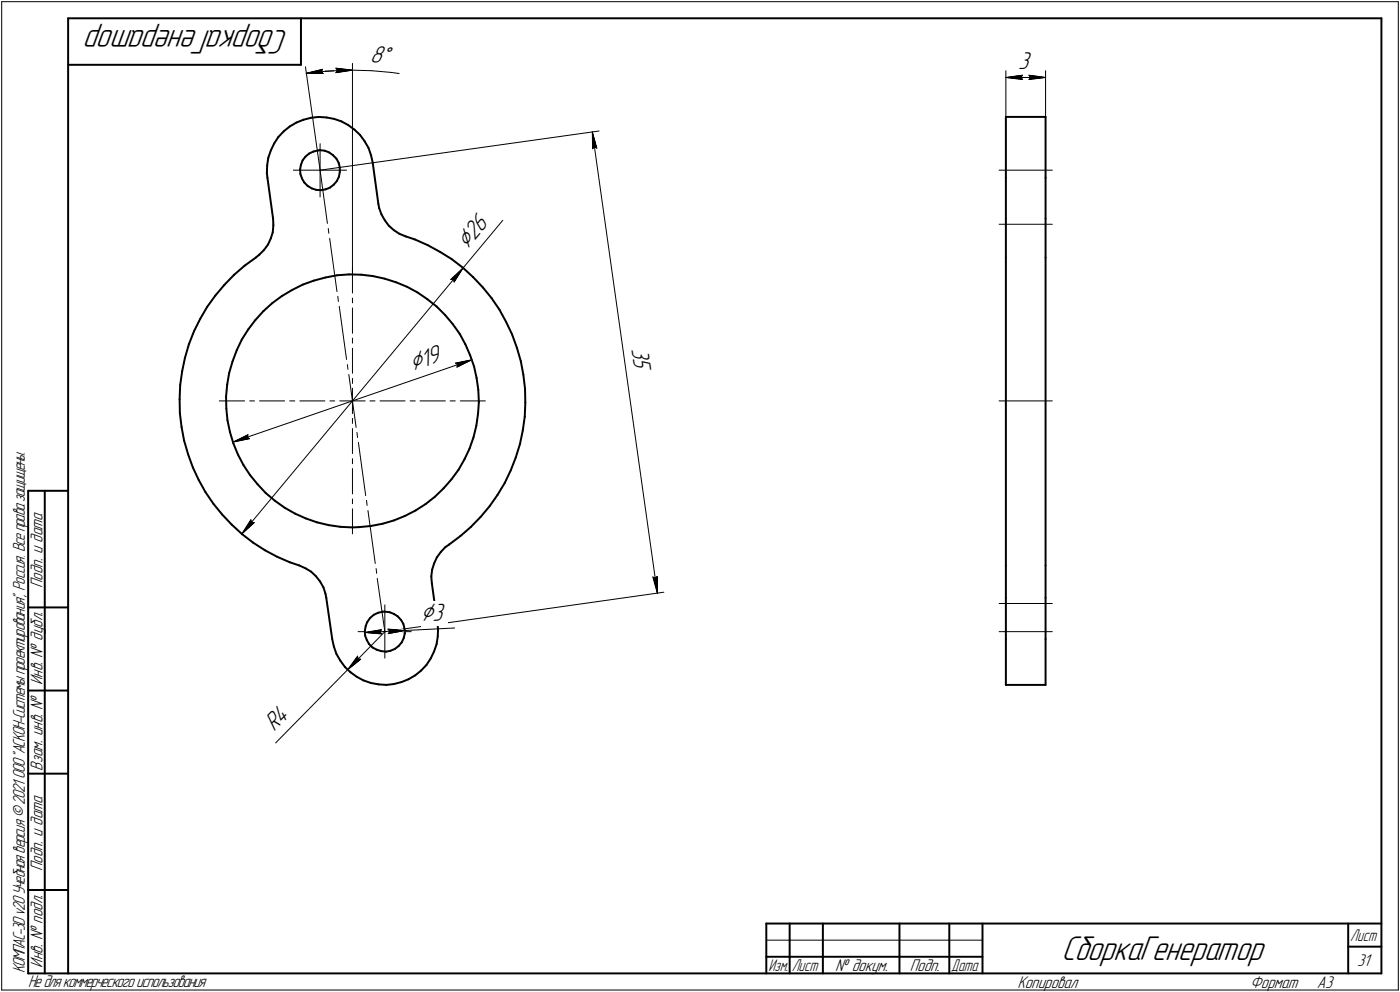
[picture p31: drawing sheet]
<svg xmlns="http://www.w3.org/2000/svg" width="421mm" height="298mm" viewBox="0 0 421 298" stroke-linecap="round" stroke-linejoin="round" font-family="sans-serif">
<defs><g id="words">
<g font-size="10.9">
<text x="86.8" y="9" transform="rotate(-180 86.8 9)">СборкаГенератор</text>
<text x="319.2" y="288.5">СборкаГенератор</text>
</g>
<g font-size="8.5">
<text x="140.5" y="75" transform="rotate(-50 140.5 75)">Ç26</text>
<text x="124" y="111.6" transform="rotate(-19 124 111.6)">Ç19</text>
<text x="126.6" y="186.7" transform="rotate(-3 126.6 186.7)">Ç3</text>
</g>
<g font-size="7.8">
<text x="111.2" y="18.6" transform="rotate(5 111.2 18.6)">8Å</text>
<text x="306.2" y="20.7">3</text>
<text x="189.9" y="105" transform="rotate(82 189.9 105)">35</text>
<text x="82.4" y="220.1" transform="rotate(-46 82.4 220.1)">R4</text>
</g>
<g font-size="5.4">
<text x="12.8" y="176.7" transform="rotate(-90 12.8 176.7)">Подп. и дата</text>
<text x="12.8" y="205.8" transform="rotate(-90 12.8 205.8)">Инв. № дубл.</text>
<text x="12.8" y="231.6" transform="rotate(-90 12.8 231.6)">Взам. инв. №</text>
<text x="12.8" y="261.7" transform="rotate(-90 12.8 261.7)">Подп. и дата</text>
<text x="7.5" y="292.5" transform="rotate(-90 7.5 292.5)">КОМПАС-3Dv20Учебнаяверсия©2021 ООО&quot;АСКОН-Системыпроектирования&quot;, Россия. Всеправазащищены.</text>
<text x="12.8" y="290.8" transform="rotate(-90 12.8 290.8)">Инв. № подл.</text>
<text x="251.2" y="291.8">№ докум.</text>
<text x="273.6" y="291.8">Подп.</text>
<text x="408.1" y="290.3">31</text>
<text x="8.5" y="296.7">Недлякоммерческогоиспользования</text>
<text x="306" y="296.8">Копировал</text>
<text x="376" y="296.8">Формат</text>
<text x="396" y="296.8">A3</text>
</g>
<g font-size="5.3">
<text x="406.1" y="282.8">Лист</text>
<text x="231.1" y="291.8">Изм.</text>
<text x="238.1" y="291.8">Лист</text>
<text x="286.1" y="291.8">Дата</text>
</g>
</g></defs>
<g fill="none" stroke="#000" stroke-width=".59">
<path d="M20.5 5.5v287zM20.5 5.5h395zM20.5 19.5h70zM90.5 5.5v14zM415.5 5.5v287zM85.3 39.5l1.8-1.5zM85.3 39.5l-1.6 1.6zM87.1 38l2.1-1.2zM89.2 36.8l2.1-.8zM91.3 36l2.3-.6zM93.6 35.4l2.2-.3zM95.8 35.1l2.4 .2z"/>
<path d="M98.2 35.3l2.3 .4zM100.5 35.7l2.2 .8zM102.7 36.5l2 1.1zM104.7 37.6l1.9 1.3zM106.6 38.9l1.7 1.7zM302.5 35.1h12zM302.5 35.1v18.3zM314.5 35.1v18.3zM80.3 52.1l.1 1.3zM80.3 49.7v2.4zM80.4 53.4l1.7 12.3zM80.7 47.4l-.4 2.3z"/>
<path d="M81.4 45.2l-.7 2.2zM82.5 43.1l-1.1 2.1zM83.7 41.1l-1.2 2zM90.3 50.9v1.4zM90.3 52.3l.5 1.4zM90.5 49.5l-.2 1.4zM90.8 53.7l.7 1.2zM91 48.2l-.5 1.3zM91.5 54.9l1 1zM91.9 47.1l-.9 1.1zM91.9 47.1l1.1-1zM92.5 55.9l1.3 .7z"/>
<path d="M93 46.1l1.2-.5zM93.8 56.6l1.4 .5zM94.2 45.6l1.5-.4zM95.2 57.1h1.3zM95.7 45.2l.6-.1zM96.3 45.1l1.4 .2zM96.5 57.1l1.5-.2zM97.7 45.3l1.3 .5zM98 56.9l1.2-.5zM99 45.8l1.2 .9zM99.2 56.4l1.2-.9zM100.2 46.7l1 1z"/>
<path d="M101.2 47.7l.7 1.2zM101.3 54.4l-.9 1.1zM101.9 48.9l.3 1.4zM101.9 53.1l-.6 1.3zM102.2 50.3v1.4zM102.2 51.7l-.3 1.4zM108.3 40.6l1.3 1.8zM109.6 42.4l1.2 2zM110.8 44.4l.8 2.3zM111.6 46.7l.5 2.2zM112.1 48.9l1.7 12.4zM302.5 53.4v12.3z"/>
<path d="M314.5 53.4v12.3zM73.6 79.8l3.4-2.4zM77 77.4l1-.9zM79.4 75.1l-1.4 1.4zM80.6 73.5l-1.2 1.6zM81.4 71.6l-.8 1.9zM82 69.8l-.6 1.8zM82.1 65.7l.1 2zM82.2 67.7l-.2 2.1zM113.8 61.3l.2 1.3zM114 62.6l.7 1.8zM114.7 64.4l1 1.8z"/>
<path d="M115.7 66.2l1.2 1.6zM116.9 67.8l1.5 1.4zM118.4 69.2l1.7 1.1zM120.1 70.3l1.9 .7zM122 71l2.8 1zM124.8 72l3.8 1.7zM128.6 73.7l3.7 2zM132.3 75.7l3.6 2.2zM135.9 77.9l3.3 2.5zM302.5 65.7v11.7zM302.5 77.4v92.5zM314.5 77.4v92.5z"/>
<path d="M314.5 65.7v11.7zM58.3 99.6l-1.5 3.9zM60.2 95.8l-1.9 3.8zM62.3 92.2l-2.1 3.6zM64.8 88.8l-2.5 3.4zM67.5 85.6l-2.7 3.2zM70.4 82.5l3.2-2.7zM70.4 82.5l-2.9 3.1zM74.7 99l-2 3zM76.8 96.2l-2.1 2.8zM79.2 93.5l-2.4 2.7zM79.2 93.5l2.7-2.4z"/>
<path d="M81.9 91.1l2.9-2.1zM84.8 89l3.1-1.9zM87.9 87.1l3.2-1.6zM91.1 85.5l3.3-1.2zM94.4 84.3l3.5-.9zM97.9 83.4l3.5-.7zM101.4 82.7l3.6-.2zM105 82.5h3.6zM108.6 82.5l3.6 .5zM112.2 83l3.5 .7zM115.7 83.7l3.4 1.1zM119.1 84.8l3.3 1.4z"/>
<path d="M122.4 86.2l3.2 1.7zM125.6 87.9l2.9 2zM128.5 89.9l2.8 2.2zM131.3 92.1l2.6 2.6zM133.9 94.7l2.2 2.7zM136.1 97.4l2.2 2.9zM139.2 80.4l3.1 2.9zM142.3 83.3l2.9 3.1zM145.2 86.4l2.6 3.2zM147.8 89.6l2.4 3.4zM150.2 93l2 3.8zM152.2 96.8l1.8 3.7z"/>
<path d="M54 120l.1 4.2zM54.2 115.7l-.2 4.3zM54.8 111.6l-.6 4.1zM55.6 107.5l-.8 4.1zM56.8 103.5l-1.2 4zM68 119.2l.1 3.6zM68.3 115.6l-.3 3.6zM68.9 112.1l-.6 3.5zM69.9 108.6l-1 3.5zM71.2 105.2l-1.3 3.4zM72.7 102l-1.5 3.2zM138.3 100.3l1.7 3.2z"/>
<path d="M140 103.5l1.4 3.3zM141.4 106.8l1.2 3.4zM142.6 110.2l.7 3.4zM143.3 113.6l.5 3.6zM143.8 117.2l.2 3.6zM154 100.5l1.4 4zM155.4 104.5l1.2 4zM156.6 108.5l.8 4.1zM157.4 112.6l.5 4.2zM157.9 116.8l.1 4.2zM54.1 124.2l.5 4.2zM54.6 128.4l.8 4z"/>
<path d="M55.4 132.4l1.2 4.1zM56.6 136.5l1.4 4zM68.1 122.8l.3 3.5zM68.4 126.3l.8 3.6zM69.2 129.9l1 3.4zM70.2 133.3l1.3 3.3zM71.5 136.6l1.7 3.2zM73.2 139.8l2 2.9zM139.7 138l-1.8 3.1zM141.2 134.8l-1.5 3.2zM142.4 131.4l-1.2 3.4zM143.3 127.9l-.9 3.5z"/>
<path d="M143.8 124.4l-.5 3.5zM144 120.8l-.2 3.6zM155.1 137.5l-1.5 3.9zM156.4 133.4l-1.3 4.1zM157.2 129.4l-.8 4zM157.8 125.2l-.6 4.2zM158 121l-.2 4.2zM8.5 147.5v145zM8.5 147.5h12zM13.5 147.5v145zM58 140.5l1.8 3.8zM59.8 144.3l2 3.6z"/>
<path d="M61.8 147.9l2.4 3.5zM64.2 151.4l2.6 3.2zM66.8 154.6l2.9 3zM69.7 157.6l3.1 2.9zM75.2 142.7l2.3 2.8zM77.5 145.5l2.4 2.7zM79.9 148.2l2.7 2.3zM82.6 150.5l3 2.1zM85.6 152.6l3.1 1.7zM88.7 154.3l3.2 1.5zM91.9 155.8l3.4 1.2zM95.3 157l3.6 .8z"/>
<path d="M98.9 157.8l3.5 .5zM102.4 158.3l3.6 .2zM106 158.5l1.9-.1zM107.9 158.4l3.6-.3zM111.5 158.1l3.6-.7zM115.1 157.4l3.4-1zM118.5 156.4l3.3-1.4zM121.8 155l3.2-1.6zM125 153.4l3-1.9zM128 151.5l2.8-2.2zM130.8 149.3l2.6-2.6zM135.8 144l-2.4 2.7z"/>
<path d="M137.9 141.1l-2.1 2.9zM144.5 155.4l-2.9 3zM147.2 152.1l-2.7 3.3zM149.6 148.8l-2.4 3.3zM151.8 145.1l-2.2 3.7zM153.6 141.4l-1.8 3.7zM72.8 160.5l3.3 2.6zM76.1 163.1l3.6 2.3zM79.7 165.4l3.6 1.9zM83.3 167.3l3.9 1.7zM87.2 169l2.8 .9zM90 169.9l1.9 .9z"/>
<path d="M91.9 170.8l1.7 1zM93.6 171.8l1.4 1.3zM95 173.1l1.3 1.7zM96.3 174.8l1 1.7zM97.3 176.5l.6 1.9zM97.9 178.4l.2 1.3zM98.1 179.7l1.8 12.3zM129.7 173.2l.2 2.1zM129.9 175.3l1.7 12.2zM130 171.2l-.3 2zM130.6 169.3l-.6 1.9zM131.4 167.5l-.8 1.8z"/>
<path d="M132.6 165.9l-1.2 1.6zM133.9 164.4l-1.3 1.5zM133.9 164.4l1.1-.7zM135 163.7l3.4-2.6zM138.4 161.1l3.2-2.7zM302.5 179.7v12.3zM302.5 169.9v9.8zM314.5 179.7v12.3zM314.5 169.9v9.8zM8.5 182.5h12zM99.9 192l.5 2.3zM100.4 194.3l.8 2.2z"/>
<path d="M101.2 196.5l1.2 2zM102.4 198.5l1.3 1.9zM109.7 189.6l.1 1.4zM109.8 191l.5 1.4zM110 188.1l-.3 1.5zM110.3 192.4l.7 1.1zM110.5 186.9l-.5 1.2zM111 193.5l1 1.1zM111.3 185.7l-.8 1.2zM111.3 185.7l1.1-1zM112 194.6l1.3 .6zM112.4 184.7l1.3-.6z"/>
<path d="M113.3 195.2l1.3 .5zM113.7 184.1l1.4-.3zM114.6 195.7l1.5 .1zM115.1 183.8h.6zM115.7 183.8l1.5 .2zM116.1 195.8l1.3-.2zM117.2 184l1.2 .5zM117.4 195.6l1.4-.6zM118.4 184.5l1.2 .8zM118.8 195l1.1-.9zM119.6 185.3l1 1.1zM120.6 186.4l.7 1.1z"/>
<path d="M120.8 193l-.9 1.1zM121.3 187.5l.4 1.5zM121.4 191.8l-.6 1.2zM121.7 189l.1 1.3zM121.8 190.3l-.4 1.5zM128.3 199.8l-1.6 1.7zM129.5 197.9l-1.2 1.9zM130.6 195.7l-1.1 2.2zM131.3 193.5l-.7 2.2zM131.6 187.5l.1 1.5zM131.7 191.3l-.4 2.2zM131.7 189v2.3z"/>
<path d="M302.5 192v13.8zM314.5 192v13.8zM8.5 207.5h12zM103.7 200.4l1.7 1.6zM105.4 202l1.9 1.4zM107.3 203.4l2 1.1zM109.3 204.5l2.2 .7zM111.5 205.2l2.3 .5zM113.8 205.7l2.4 .1zM116.2 205.8l2.2-.2zM118.4 205.6l2.3-.6zM120.7 205l2.2-.9z"/>
<path d="M122.9 204.1l2-1.2zM124.9 202.9l1.8-1.4zM302.5 205.8h12zM8.5 232.5h12zM8.5 267.5h12zM230.5 277.5h185zM230.5 277.5v15zM237.5 277.5v15zM247.5 277.5v15zM270.5 277.5v15zM285.5 277.5v15zM295.5 277.5v15z"/>
<path d="M405.5 277.5v15zM8.5 292.5h12zM20.5 292.5h395zM230.5 287.5h7zM237.5 287.5h10zM247.5 287.5h23zM270.5 287.5h15zM285.5 287.5h10zM405.5 284.5h10z"/>
</g>
<g fill="none" stroke="#000" stroke-width=".3">
<path d="M.5 .5v297zM.5 .5h420zM106 19v63.5zM420.5 .5v297zM91.9 20.1l4.4 31zM92.1 22l5.9-.6zM92.1 22l4.9-1.2zM92.1 22l5.1 .1zM96.6 21.5l.6 .6zM97 20.8l-.4 .7zM98 21.4l5.7-.3zM101 21.8l5-.7z"/>
<path d="M101 20.5l.5 .7zM101 20.5l5 .6zM101.5 21.2l-.5 .6zM103.7 21.1h2.3zM106 21.1l5.8 .2zM111.8 21.3l5.8 .5zM117.6 21.8l2.5 .3zM178.1 39.6l1.4 4.9zM178.1 39.6l.1 5.1zM178.1 39.6l19.6 138.7zM302.5 21.3v13.8zM302.5 23.3l5-.7z"/>
<path d="M302.5 23.3l5 .6zM302.5 23.3h12zM307 23.3l.5 .6zM307.5 22.6l-.5 .7zM309.5 23.9l5-.6zM309.5 22.6l.5 .7zM309.5 22.6l5 .7zM310 23.3l-.5 .6zM314.5 21.3v13.8zM88.2 51.1h8.1zM96.3 51.1l2.2 16zM96.3 51.1h7.9z"/>
<path d="M96.3 51.1v8.1zM96.3 43.2v7.9zM96.3 51.1l83.9-11.7zM178.8 44.1l.7 .4zM178.8 44.1l-.6 .6zM300.5 51.1h16zM98.7 68.7l.2 1.4zM99.1 71.6l2.2 16zM151.2 66.2l-11.9 14.3zM300.5 67.4h16zM101.6 89.1l.2 1.5zM102 92l2.2 16z"/>
<path d="M106 80.5v7.6zM106 89.6v1.4zM106 92.5v7.7zM135.6 84h.8zM135.6 84l3.7-3.5zM136.4 84l.2 .8zM139.3 80.5l-2.7 4.3zM139.3 80.5l-66.6 79.9zM104.5 109.6l.1 1.4zM104.9 112.5l2.2 15.9zM106 101.6v1.5zM106 104.6v7.6z"/>
<path d="M106 113.7v1.5zM106 116.7v3.8zM137 109.1l.7 .5zM137 109.1l4.9-1zM137.4 110.3l4.5-2.2zM137.7 109.6l-.3 .7zM66 120.5h7.6zM70.1 132.8l4.5-2.2zM70.1 132.8l4.9-1zM70.1 132.8l71.8-24.7zM74.3 131.4l.7 .4zM74.6 130.6l-.3 .8z"/>
<path d="M75.1 120.5h1.4zM78.1 120.5h7.5zM87.1 120.5h1.5zM90.2 120.5h7.5zM99.2 120.5h1.5zM102.2 120.5h3.8zM106 120.5h3.8zM106 137.8v1.6zM106 128.8v7.5zM106 125.7v1.6zM106 120.5v3.8zM107.4 130l.1 1.5z"/>
<path d="M107.8 132.9l2.2 16zM111.3 120.5h1.5zM114.3 120.5h7.5zM123.4 120.5h1.5zM126.3 120.5h7.6zM135.4 120.5h1.5zM138.4 120.5h7.6zM300.5 120.5h16zM75.4 156.2l-2.7 4.2zM75.4 156.2l.2 .8zM75.6 157l.9 .1zM106 152.9v7.5z"/>
<path d="M106 149.9v1.5zM106 140.8v7.6zM110.2 150.4l.2 1.5zM110.7 153.4l2.2 15.9zM72.7 160.4l3.8-3.3zM113.1 170.9l.2 1.4zM113.5 173.8l2.2 16zM196.3 173.4l1.4 4.9zM196.3 173.4l.7 .4zM197 173.8l.6-.6zM197.6 173.2l.1 5.1zM107.5 197.2l-2.9 4.1z"/>
<path d="M107.5 197.2l.2 .8zM107.7 189.8h8zM107.7 198l.8 .1zM109.7 190.1l5-.9zM109.7 190.1l5.1 .4zM109.7 190.1l12.1-.6zM114.2 189.9l.6 .6zM114.7 189.2l-.5 .7zM115.7 189.8h8zM115.7 189.8v8zM115.7 181.8v8zM115.7 189.8l83.9-11.8z"/>
<path d="M115.7 189.8l-11.1 11.5zM116.7 189.1l.6 .6zM116.7 189.1l5.1 .4zM116.8 190.4l5-.9zM117.3 189.7l-.5 .7zM121.8 189.5l14.9-.8zM300.5 181.4h16zM300.5 189.8h16zM104.6 201.3l-21.7 22zM104.6 201.3l3.9-3.2zM.5 297.5h420zM230.5 282.5h65z"/>
</g>
<g fill="#fff" stroke="#fff" stroke-width=".3">
<path d="M114.7 188.7h.5zM114.3 188.8h.9zM113.8 188.9h1.4zM113.4 189h1.8zM112.9 189.1h2.3zM112.4 189.1h2.8zM112 189.2h3.2zM111.5 189.3h3.7zM111.3 189.4h3.9zM111.2 189.5h4zM110.9 189.6h4.3zM110.7 189.7h4.5zM110.6 189.7h4.6zM110.3 189.8h4.9zM110.2 189.9h5.1zM110 190h5.3zM109.7 190.1h5.6zM110 190.2h5.3zM110.2 190.2h5.1zM110.5 190.3h4.8zM110.7 190.4h4.6zM110.9 190.5h4.4zM111.2 190.6h4.1zM111.4 190.7h3.9zM111.6 190.8h3.7zM112.5 190.8h2.8zM113.5 190.9h1.8zM114.4 191h.9z"/>
<path d="M116.2 188.6h.9zM116.2 188.7h1.8zM116.2 188.8h2.8zM116.2 188.9h3.7zM116.2 189h4zM116.2 189.1h4.3zM116.2 189.1h4.5zM116.2 189.2h4.8zM116.2 189.3h5zM116.2 189.4h5.3zM116.2 189.5h5.6zM116.2 189.6h5.4zM116.2 189.7h5.2zM116.2 189.7h5zM116.3 189.8h4.8zM116.3 189.9h4.6zM116.3 190h4.4zM116.3 190.1h4.3zM116.3 190.2h4.1zM116.3 190.2h3.9zM116.3 190.3h3.7zM116.3 190.4h3.2zM116.3 190.5h2.8zM116.3 190.6h2.3zM116.3 190.7h1.9zM116.3 190.8h1.5zM116.3 190.8h1zM116.3 190.9h.5z"/>
<path d="M132.8 180.7h1.7zM131.1 180.8h3.4zM129.5 180.8h5zM127.9 180.9h6.6zM126.3 181h8.2zM126.4 181.1h8.1zM126.4 181.2h8.1zM126.4 181.3h8.1zM126.4 181.4h8.1zM126.4 181.4h8.1zM126.4 181.5h8.1zM126.4 181.6h8.1zM126.4 181.7h8.1zM126.4 181.8h8.1zM126.4 181.9h8.1zM126.4 181.9h8.1zM126.4 182h8.1zM126.4 182.1h8.1zM126.4 182.2h8.1zM126.4 182.3h8.1zM126.4 182.4h8.1zM126.4 182.5h8.1zM126.4 182.5h8.1zM126.4 182.6h8.1zM126.4 182.7h8.1zM126.4 182.8h8.1zM126.5 182.9h8zM126.5 183h8zM126.5 183h8zM126.5 183.1h8zM126.5 183.2h8zM126.5 183.3h8zM126.5 183.4h8zM126.5 183.5h8zM126.5 183.6h8zM126.5 183.6h8zM126.5 183.7h8zM126.5 183.8h8zM126.5 183.9h8zM126.5 184h8zM126.5 184.1h8zM126.5 184.1h8zM126.5 184.2h8zM126.5 184.3h8.1zM126.5 184.4h8.1zM126.5 184.5h8.1zM126.5 184.6h8.1zM126.5 184.7h8.1zM126.6 184.7h8zM126.6 184.8h8zM126.6 184.9h8zM126.6 185h8zM126.6 185.1h8zM126.6 185.2h8zM126.6 185.3h8zM126.6 185.3h8zM126.6 185.4h8zM126.6 185.5h8zM126.6 185.6h8zM126.6 185.7h8zM126.6 185.8h8zM126.6 185.8h8zM126.6 185.9h8zM126.6 186h8zM126.6 186.1h8.1zM126.6 186.2h8.1zM126.6 186.3h8.1zM126.6 186.4h8.1zM126.6 186.4h8.1zM126.7 186.5h8zM126.7 186.6h8zM126.7 186.7h8zM126.7 186.8h8zM126.7 186.9h8zM126.7 186.9h8zM126.7 187h8zM126.7 187.1h8zM126.7 187.2h8zM126.7 187.3h8zM126.7 187.4h8zM126.7 187.5h8zM126.7 187.5h8zM126.7 187.6h8zM126.7 187.7h8zM126.7 187.8h8zM126.7 187.9h8zM126.7 188h6.4zM126.7 188h4.8zM126.7 188.1h3.2zM126.7 188.2h1.6z"/>
<path d="M194.9 104.3h.7zM194.2 104.4h1.4zM193.6 104.5h2zM193 104.6h2.6zM192.3 104.6h3.3zM191.7 104.7h3.9zM191 104.8h4.6zM190.3 104.9h5.4zM189.7 105h6zM189.1 105.1h6.6zM188.4 105.2h7.3zM188.5 105.2h7.2zM188.5 105.3h7.2zM188.5 105.4h7.2zM188.5 105.5h7.2zM188.5 105.6h7.2zM188.5 105.7h7.2zM188.5 105.7h7.2zM188.6 105.8h7.1zM188.6 105.9h7.1zM188.6 106h7.1zM188.6 106.1h7.2zM188.6 106.2h7.2zM188.6 106.3h7.2zM188.6 106.3h7.2zM188.6 106.4h7.2zM188.6 106.5h7.2zM188.6 106.6h7.2zM188.6 106.7h7.3zM188.6 106.8h7.3zM188.6 106.8h7.3zM188.6 106.9h7.3zM188.7 107h7.2zM188.7 107.1h7.2zM188.7 107.2h7.2zM188.7 107.3h7.3zM188.7 107.4h7.3zM188.7 107.4h7.3zM188.7 107.5h7.3zM188.7 107.6h7.3zM188.8 107.7h7.2zM188.8 107.8h7.2zM188.8 107.9h7.2zM188.8 107.9h7.3zM188.8 108h7.3zM188.8 108.1h7.3zM188.8 108.2h7.3zM188.9 108.3h7.2zM188.9 108.4h7.2zM188.9 108.5h7.2zM188.9 108.5h7.3zM188.9 108.6h7.3zM188.9 108.7h7.3zM188.9 108.8h7.3zM189 108.9h7.2zM189 109h7.2zM189 109.1h7.2zM189 109.1h7.3zM189 109.2h7.3zM189 109.3h7.3zM189 109.4h7.3zM189.1 109.5h7.2zM189.1 109.6h7.2zM189.1 109.6h7.2zM189.1 109.7h7.2zM189.1 109.8h7.2zM189.1 109.9h7.2zM189.1 110h7.2zM189.1 110.1h7.2zM189.1 110.2h7.2zM189.1 110.2h7.2zM189.1 110.3h7.3zM189.1 110.4h7.3zM189.1 110.5h7.3zM189.1 110.6h7.3zM189.1 110.7h7.3zM189.2 110.7h7.2zM189.2 110.8h7.2zM189.2 110.9h7.3zM189.2 111h7.3zM189.2 111.1h7.3zM189.2 111.2h7.3zM189.2 111.3h7.3zM189.3 111.3h7.2zM189.3 111.4h7.2zM189.3 111.5h7.2zM189.3 111.6h6.6zM189.3 111.7h6zM189.3 111.8h5.4zM189.3 111.8h4.8zM189.4 111.9h4.1zM189.4 112h3.6zM189.4 112.1h3zM189.4 112.2h2.4zM189.4 112.3h1.8zM189.4 112.4h1.2zM189.4 112.4h.6z"/>
<path d="M178.1 39.8h.2zM178.1 39.9h.2zM178.1 40h.3zM178.1 40h.3zM178.1 40.1h.4zM178.1 40.2h.5zM178.1 40.3h.5zM178 40.4h.6zM178 40.5h.6zM178 40.6h.7zM178 40.6h.8zM178 40.7h.8zM177.9 40.8h1zM177.9 40.9h1zM177.9 41h1.1zM177.9 41.1h1.2zM177.8 41.1h1.3zM177.8 41.2h1.4zM177.8 41.3h1.4zM177.8 41.4h1.4zM177.7 41.5h1.5zM177.7 41.6h1.5zM177.7 41.7h1.6zM177.7 41.7h1.6zM177.7 41.8h1.6zM177.7 41.9h1.6zM177.7 42h1.7zM177.7 42.1h1.7zM177.7 42.2h1.7zM177.7 42.2h1.8zM177.7 42.3h1.8zM177.7 42.4h1.8zM177.7 42.5h1.8zM177.7 42.6h1.9zM177.7 42.7h1.9zM177.7 42.8h1.9zM177.7 42.8h2zM177.7 42.9h2zM177.7 43h2zM177.7 43.1h2zM177.7 43.2h2zM177.7 43.3h2zM177.7 43.3h2zM177.7 43.4h2zM177.7 43.5h2.1zM177.7 43.6h2.1zM177.7 43.7h2.1zM177.7 43.8h2.2zM177.7 43.9h2.2zM177.7 43.9h2.2zM177.7 44h2.2zM177.7 44.1h2.3zM177.7 44.2h2.3zM177.7 44.3h2.3zM177.7 44.4h2.4zM177.7 44.4h2.4zM177.7 44.5h2.4zM177.7 44.6h2.4zM177.7 44.7h2.5zM177.7 44.8h2.5zM177.7 44.9h2.5zM177.7 45h2.5zM177.7 45h1.9zM177.7 45.1h1.3zM177.7 45.2h.7z"/>
<path d="M197.5 172.7h.6zM196.9 172.8h1.2zM196.3 172.9h1.8zM195.7 173h2.4zM195.7 173.1h2.4zM195.7 173.1h2.4zM195.7 173.2h2.4zM195.8 173.3h2.3zM195.8 173.4h2.3zM195.8 173.5h2.3zM195.8 173.6h2.3zM195.9 173.7h2.2zM195.9 173.7h2.2zM195.9 173.8h2.2zM196 173.9h2.1zM196 174h2.1zM196 174.1h2.1zM196 174.2h2.1zM196.1 174.2h2zM196.1 174.3h2zM196.1 174.4h2zM196.2 174.5h1.9zM196.2 174.6h1.9zM196.2 174.7h1.9zM196.2 174.8h1.9zM196.3 174.8h1.8zM196.3 174.9h1.8zM196.3 175h1.8zM196.3 175.1h1.8zM196.3 175.2h1.8zM196.3 175.3h1.8zM196.3 175.3h1.8zM196.4 175.4h1.7zM196.4 175.5h1.7zM196.4 175.6h1.7zM196.4 175.7h1.7zM196.5 175.8h1.6zM196.5 175.9h1.6zM196.5 175.9h1.6zM196.6 176h1.5zM196.6 176.1h1.5zM196.6 176.2h1.5zM196.6 176.3h1.5zM196.7 176.4h1.4zM196.7 176.4h1.4zM196.7 176.5h1.4zM196.7 176.6h1.4zM196.8 176.7h1.3zM196.8 176.8h1.3zM196.8 176.9h1.2zM196.9 177h1.1zM196.9 177h1.1zM197 177.1h1zM197.1 177.2h.9zM197.1 177.3h.9zM197.2 177.4h.8zM197.2 177.5h.8zM197.3 177.5h.7zM197.4 177.6h.5zM197.4 177.7h.5zM197.4 177.8h.5zM197.4 177.9h.5zM197.5 178h.3zM197.6 178.1h.2zM197.6 178.1h.2z"/>
<path d="M107.4 196.6h.3zM107.4 196.7h.4zM107.3 196.8h.6zM107.3 196.8h.6zM107.2 196.9h.8zM107.1 197h1zM107 197.1h1.2zM107 197.2h1.3zM106.9 197.3h1.5zM106.8 197.4h1.7zM106.8 197.4h1.7zM106.7 197.5h1.9zM106.7 197.6h2zM106.6 197.7h2.2zM106.5 197.8h2.4zM106.4 197.9h2.6zM106.4 198h2.7zM106.3 198h2.8zM106.3 198.1h2.9zM106.2 198.2h2.9zM106.2 198.3h2.9zM106.1 198.4h2.9zM106 198.5h2.9zM105.9 198.5h2.8zM105.8 198.6h2.8zM105.8 198.7h2.7zM105.7 198.8h2.8zM105.7 198.9h2.7zM105.6 199h2.6zM105.6 199.1h2.5zM105.5 199.1h2.5zM105.4 199.2h2.5zM105.3 199.3h2.5zM105.2 199.4h2.5zM105.2 199.5h2.4zM105.2 199.6h2.3zM105.2 199.6h2.2zM105.2 199.7h2.1zM105.2 199.8h2zM105.1 199.9h2zM105.1 200h1.9zM105.1 200.1h1.8zM105 200.2h1.8zM105 200.2h1.7zM104.9 200.3h1.7zM104.9 200.4h1.6zM104.9 200.5h1.4zM104.8 200.6h1.4zM104.8 200.7h1.2zM104.8 200.7h.9zM104.7 200.8h.9zM104.7 200.9h.7zM104.7 201h.5zM104.6 201.1h.4zM104.6 201.2h.2z"/>
<path d="M84.2 210.4h.1zM84.1 210.5h.3zM84 210.6h.5zM83.9 210.7h.7zM83.8 210.7h.9zM83.7 210.8h1.1zM83.7 210.9h1.1zM83.6 211h1.3zM83.5 211.1h1.5zM83.4 211.2h1.7zM83.3 211.2h1.9zM83.2 211.3h2.1zM83.1 211.4h2.2zM83.1 211.5h2.3zM83 211.6h2.5zM82.9 211.7h2.7zM82.8 211.8h2.9zM82.7 211.8h3.1zM82.6 211.9h3.3zM82.5 212h3.4zM82.5 212.1h3.5zM82.4 212.2h3.7zM82.3 212.3h3.9zM82.2 212.3h4.1zM82.1 212.4h4.3zM82 212.5h4.4zM82 212.6h4.5zM81.9 212.7h4.7zM81.8 212.8h4.9zM81.7 212.9h5.1zM81.6 212.9h5.3zM81.5 213h5.5zM81.4 213.1h5.6zM81.4 213.2h5.7zM81.4 213.3h5.8zM81.3 213.4h6zM81.2 213.4h6.2zM81.1 213.5h6.4zM81 213.6h6.5zM80.9 213.7h6.7zM80.9 213.8h6.8zM80.8 213.9h7zM80.7 214h7.2zM80.6 214h7.4zM80.5 214.1h7.6zM80.4 214.2h7.7zM80.3 214.3h7.9zM80.3 214.4h8zM80.2 214.5h8.2zM80.1 214.5h8.4zM80 214.6h8.6zM79.9 214.7h8.7zM79.8 214.8h8.9zM79.8 214.9h9zM79.7 215h9.2zM79.6 215.1h9.4zM79.5 215.1h9.6zM79.4 215.2h9.8zM79.3 215.3h9.9zM79.2 215.4h10zM79.2 215.5h10zM79.1 215.6h10zM79 215.6h10zM78.9 215.7h10zM78.8 215.8h10zM78.7 215.9h10zM78.7 216h9.9zM78.6 216.1h10zM78.5 216.2h10zM78.7 216.2h9.7zM78.7 216.3h9.6zM78.8 216.4h9.4zM78.9 216.5h9.2zM79 216.6h9.1zM79.1 216.7h8.9zM79.2 216.7h8.7zM79.2 216.8h8.6zM79.3 216.9h8.4zM79.4 217h8.2zM79.5 217.1h8zM79.6 217.2h7.9zM79.7 217.3h7.7zM79.8 217.3h7.5zM79.8 217.4h7.4zM79.9 217.5h7.2zM80 217.6h7zM80.1 217.7h6.9zM80.2 217.8h6.7zM80.3 217.8h6.5zM80.3 217.9h6.4zM80.4 218h6.2zM80.5 218.1h6zM80.6 218.2h5.8zM80.7 218.3h5.7zM80.8 218.4h5.6zM80.9 218.4h5.4zM80.9 218.5h5.3zM81 218.6h5.1zM81.1 218.7h4.9zM81.2 218.8h4.7zM81.3 218.9h4.6zM81.4 218.9h4.4zM81.4 219h4.3zM81.5 219.1h4.1zM81.6 219.2h3.9zM81.7 219.3h3.7zM81.8 219.4h3.5zM81.9 219.5h3.4zM82 219.5h3.2zM82 219.6h3.1zM82.1 219.7h2.9zM82.2 219.8h2.7zM82.3 219.9h2.5zM82.4 220h2.4zM82.5 220h2.2zM82.5 220.1h2.1zM82.6 220.2h1.9zM82.7 220.3h1.7zM82.8 220.4h1.5zM82.9 220.5h1.3zM83 220.6h1.2zM83.1 220.6h1zM83.1 220.7h.9zM83.2 220.8h.7zM83.3 220.9h.5zM83.4 221h.3zM83.5 221.1h.2z"/>
<path d="M74.8 130h.1zM74.6 130h.3zM74.4 130.1h.6zM74.3 130.2h.7zM74.1 130.3h.9zM73.9 130.4h1.2zM73.7 130.5h1.4zM73.6 130.6h1.5zM73.4 130.6h1.8zM73.2 130.7h2zM73.1 130.8h2.1zM72.9 130.9h2.4zM72.7 131h2.6zM72.6 131.1h2.7zM72.4 131.1h3zM72.2 131.2h3.2zM72.1 131.3h3.3zM71.9 131.4h3.5zM71.7 131.5h3.7zM71.5 131.6h4zM71.5 131.7h4zM71.4 131.7h4.1zM71.3 131.8h4.3zM71.2 131.9h4.4zM71.1 132h4.5zM71 132.1h4.7zM71 132.2h4.7zM70.8 132.2h4.9zM70.7 132.3h4.7zM70.6 132.4h4.3zM70.5 132.5h4zM70.4 132.6h3.7zM70.4 132.7h3.3zM70.3 132.8h2.9zM70.1 132.8h2.7zM71 132.9h1.4z"/>
<path d="M139.5 108.1h2.4zM139.1 108.2h2.7zM138.6 108.3h3.1zM138.2 108.4h3.4zM137.8 108.5h3.8zM137.2 108.5h4.3zM136.8 108.6h4.6zM136.3 108.7h5zM136.4 108.8h4.7zM136.4 108.9h4.7zM136.5 109h4.5zM136.5 109.1h4.4zM136.5 109.1h4.3zM136.6 109.2h4.1zM136.6 109.3h4zM136.6 109.4h3.9zM136.7 109.5h3.7zM136.7 109.6h3.5zM136.7 109.6h3.3zM136.7 109.7h3.2zM136.7 109.8h3zM136.7 109.9h2.8zM136.8 110h2.6zM136.8 110.1h2.4zM136.9 110.2h2.1zM136.9 110.2h2zM136.9 110.3h1.8zM137 110.4h1.5zM137 110.5h1.3zM137 110.6h1.2zM137.1 110.7h.9zM137.1 110.7h.7zM137.1 110.8h.6zM137.2 110.9h.3zM137.2 111h.1z"/>
<path d="M132 102.9h.2zM131.7 103h.5zM131.5 103h.8zM131.2 103.1h1.1zM131 103.2h1.3zM130.7 103.3h1.7zM130.5 103.4h1.9zM130.2 103.5h2.2zM130 103.5h2.5zM129.7 103.6h2.8zM129.5 103.7h3zM129.2 103.8h3.4zM128.9 103.9h3.7zM128.7 104h3.9zM128.4 104.1h4.3zM128.2 104.1h4.5zM127.9 104.2h4.8zM127.7 104.3h5.1zM127.4 104.4h5.4zM127.2 104.5h5.6zM127 104.6h5.8zM126.7 104.6h6.1zM126.5 104.7h6.3zM126.2 104.8h6.7zM126 104.9h6.9zM125.7 105h7.2zM125.5 105.1h7.5zM125.2 105.2h7.8zM125 105.2h8.1zM124.7 105.3h8.4zM124.5 105.4h8.6zM124.2 105.5h9zM124 105.6h9.2zM123.7 105.7h9.5zM123.4 105.7h9.9zM123.2 105.8h10.1zM122.9 105.9h10.4zM122.7 106h10.6zM122.4 106.1h10.9zM122.2 106.2h11.1zM122.3 106.3h11.1zM122.3 106.3h11.1zM122.3 106.4h11.1zM122.3 106.5h11.2zM122.3 106.6h11.2zM122.4 106.7h11.1zM122.4 106.8h11.2zM122.4 106.8h11.2zM122.5 106.9h11.1zM122.5 107h11.2zM122.5 107.1h11.2zM122.6 107.2h11.1zM122.6 107.3h11.2zM122.6 107.4h11.2zM122.7 107.4h11.2zM122.7 107.5h11.2zM122.7 107.6h11.2zM122.8 107.7h11.1zM122.8 107.8h11.1zM122.8 107.9h11.1zM122.9 107.9h11.1zM122.9 108h11.1zM122.9 108.1h11.1zM122.9 108.2h11.2zM122.9 108.3h11.2zM122.9 108.4h11.2zM123 108.5h11.2zM123 108.5h11.2zM123.1 108.6h11.1zM123.1 108.7h11.2zM123.1 108.8h11.2zM123.2 108.9h11.1zM123.2 109h11.2zM123.2 109.1h11.2zM123.3 109.1h11.1zM123.3 109.2h11.2zM123.3 109.3h11.2zM123.4 109.4h11.1zM123.4 109.5h11.1zM123.4 109.6h11.1zM123.4 109.6h11.1zM123.4 109.7h11zM123.4 109.8h10.7zM123.5 109.9h10.4zM123.5 110h10.1zM123.5 110.1h9.8zM123.6 110.2h9.5zM123.6 110.2h9.2zM123.6 110.3h9zM123.7 110.4h8.6zM123.7 110.5h8.4zM123.7 110.6h8.1zM123.8 110.7h7.8zM123.8 110.7h7.5zM123.9 110.8h7.2zM123.9 110.9h6.9zM123.9 111h6.7zM124 111.1h6.3zM124 111.2h6zM124 111.3h5.8zM124 111.3h5.5zM124 111.4h5.4zM124 111.5h5.1zM124.1 111.6h4.8zM124.1 111.7h4.5zM124.1 111.8h4.3zM124.2 111.8h3.9zM124.2 111.9h3.6zM124.2 112h3.4zM124.3 112.1h3zM124.3 112.2h2.8zM124.3 112.3h2.5zM124.4 112.4h2.2zM124.4 112.4h1.9zM124.4 112.5h1.7zM124.5 112.6h1.3zM124.5 112.7h1.1zM124.5 112.8h.8zM124.5 112.9h.6zM124.5 112.9h.3z"/>
<path d="M75.3 155.5h.1zM75.2 155.6h.3zM75.2 155.7h.4zM75.1 155.8h.6zM75 155.9h.9zM75 156h.9zM74.9 156h1.1zM74.9 156.1h1.2zM74.8 156.2h1.4zM74.8 156.3h1.6zM74.8 156.4h1.7zM74.7 156.5h1.8zM74.6 156.5h2.1zM74.6 156.6h2.2zM74.5 156.7h2.4zM74.5 156.8h2.5zM74.4 156.9h2.7zM74.3 157h2.9zM74.3 157.1h2.8zM74.3 157.1h2.7zM74.2 157.2h2.8zM74.2 157.3h2.7zM74.1 157.4h2.7zM74.1 157.5h2.6zM74 157.6h2.6zM73.9 157.6h2.6zM73.9 157.7h2.6zM73.8 157.8h2.5zM73.7 157.9h2.5zM73.7 158h2.4zM73.7 158.1h2.3zM73.7 158.2h2.2zM73.6 158.2h2.3zM73.5 158.3h2.3zM73.5 158.4h2.2zM73.4 158.5h2.2zM73.3 158.6h2.2zM73.3 158.7h2.1zM73.3 158.7h2zM73.3 158.8h1.9zM73.2 158.9h1.9zM73.2 159h1.8zM73.2 159.1h1.7zM73.2 159.2h1.6zM73.2 159.3h1.6zM73.2 159.3h1.5zM73.1 159.4h1.5zM73.1 159.5h1.3zM73.1 159.6h1.2zM73 159.7h1.2zM73 159.8h1zM73 159.9h.8zM72.9 159.9h.8zM72.9 160h.7zM72.9 160.1h.5zM72.8 160.2h.4zM72.8 160.3h.3z"/>
<path d="M139 80.7h.3zM138.9 80.8h.4zM138.7 80.9h.5zM138.5 80.9h.7zM138.4 81h.8zM138.3 81.1h.8zM138.1 81.2h1zM137.9 81.3h1.2zM137.8 81.4h1.2zM137.6 81.4h1.4zM137.5 81.5h1.5zM137.4 81.6h1.5zM137.3 81.7h1.6zM137.2 81.8h1.7zM137.2 81.9h1.7zM137.1 82h1.8zM137 82h1.9zM136.9 82.1h1.9zM136.8 82.2h2zM136.7 82.3h2.1zM136.6 82.4h2.1zM136.5 82.5h2.2zM136.4 82.5h2.2zM136.3 82.6h2.3zM136.2 82.7h2.3zM136.1 82.8h2.3zM136.1 82.9h2.3zM136 83h2.3zM135.9 83.1h2.4zM135.7 83.1h2.6zM135.6 83.2h2.6zM135.6 83.3h2.6zM135.5 83.4h2.6zM135.4 83.5h2.6zM135.3 83.6h2.7zM135.2 83.7h2.7zM135.1 83.7h2.8zM135 83.8h2.8zM135 83.9h2.8zM134.8 84h3zM135 84.1h2.7zM135 84.2h2.6zM135.1 84.2h2.5zM135.2 84.3h2.3zM135.4 84.4h2.1zM135.5 84.5h1.9zM135.6 84.6h1.7zM135.6 84.7h1.7zM135.7 84.8h1.5zM135.9 84.8h1.3zM136 84.9h1.2zM136.1 85h1zM136.2 85.1h.9zM136.3 85.2h.7zM136.4 85.3h.5zM136.6 85.3h.3zM136.7 85.4h.1z"/>
<path d="M143.6 62.6h.2zM143.5 62.7h.3zM143.4 62.7h.5zM143.3 62.8h.7zM143.3 62.9h.8zM143.2 63h1.1zM143.2 63.1h1.2zM143.1 63.2h1.3zM143 63.2h1.5zM142.9 63.3h1.7zM142.8 63.4h1.9zM142.7 63.5h2.2zM142.7 63.6h2.2zM142.7 63.7h2.3zM142.6 63.8h2.5zM142.5 63.8h2.7zM142.4 63.9h3zM142.3 64h3.2zM142.3 64.1h3.2zM142.2 64.2h3.4zM142.2 64.3h3.5zM142.1 64.3h3.7zM142 64.4h4zM141.9 64.5h4.1zM141.9 64.6h4.2zM141.8 64.7h4.4zM141.7 64.8h4.6zM141.6 64.9h4.9zM141.6 64.9h5zM141.5 65h5.1zM141.5 65.1h5.2zM141.4 65.2h5.4zM141.3 65.3h5.6zM141.2 65.4h5.9zM141.1 65.4h6.1zM141.1 65.5h6.1zM141 65.6h6.3zM141 65.7h6.4zM140.9 65.8h6.7zM140.8 65.9h6.9zM140.7 66h7zM140.6 66h7.2zM140.5 66.1h7.4zM140.5 66.2h7.5zM140.5 66.3h7.7zM140.4 66.4h7.9zM140.3 66.5h8zM140.2 66.5h8.2zM140.1 66.6h8.4zM140.1 66.7h8.6zM140 66.8h8.8zM140 66.9h8.8zM139.9 67h9zM139.8 67.1h9.2zM139.7 67.1h9.4zM139.7 67.2h9.4zM139.6 67.3h9.4zM139.5 67.4h9.4zM139.4 67.5h9.4zM139.4 67.6h9.4zM139.3 67.6h9.5zM139.3 67.7h9.4zM139.2 67.8h9.4zM139.1 67.9h9.4zM139 68h9.4zM138.9 68.1h9.4zM138.9 68.2h9.4zM138.9 68.2h9.4zM138.8 68.3h9.4zM138.7 68.4h9.4zM138.6 68.5h9.4zM138.5 68.6h9.4zM138.4 68.7h9.5zM138.3 68.7h9.5zM138.3 68.8h9.4zM138.3 68.9h9.4zM138.2 69h9.4zM138.1 69.1h9.4zM138 69.2h9.5zM137.9 69.3h9.5zM137.9 69.3h9.4zM137.8 69.4h9.4zM137.8 69.5h9.4zM137.7 69.6h9.4zM137.6 69.7h9.5zM137.5 69.8h9.5zM137.5 69.8h9.4zM137.4 69.9h9.4zM137.3 70h9.4zM137.2 70.1h9.4zM137.2 70.2h9.4zM137.1 70.3h9.5zM137.1 70.4h9.4zM137 70.4h9.4zM136.9 70.5h9.4zM136.8 70.6h9.5zM136.7 70.7h9.5zM136.7 70.8h9.4zM136.7 70.9h9.3zM136.6 71h9.4zM136.5 71h9.4zM136.4 71.1h9.5zM136.3 71.2h9.5zM136.2 71.3h9.5zM136.1 71.4h9.5zM136.3 71.5h9.2zM136.4 71.5h9.1zM136.5 71.6h9zM136.6 71.7h8.8zM136.7 71.8h8.6zM136.8 71.9h8.4zM136.9 72h8.2zM137 72.1h8zM137.1 72.1h7.9zM137.2 72.2h7.7zM137.3 72.3h7.6zM137.4 72.4h7.4zM137.5 72.5h7.2zM137.6 72.6h7zM137.7 72.6h6.9zM137.8 72.7h6.7zM137.9 72.8h6.5zM138 72.9h6.4zM138.1 73h6.2zM138.2 73.1h6zM138.3 73.2h5.9zM138.4 73.2h5.7zM138.5 73.3h5.5zM138.6 73.4h5.3zM138.7 73.5h5.1zM138.9 73.6h4.9zM138.9 73.7h4.9zM139 73.7h4.7zM139.1 73.8h4.5zM139.2 73.9h4.3zM139.4 74h4zM139.4 74.1h4zM139.5 74.2h3.8zM139.6 74.3h3.7zM139.7 74.3h3.5zM139.9 74.4h3.2zM140 74.5h3zM140 74.6h3zM140.1 74.7h2.8zM140.2 74.8h2.6zM140.4 74.8h2.3zM140.5 74.9h2.2zM140.5 75h2.1zM140.6 75.1h2zM140.7 75.2h1.8zM140.9 75.3h1.5zM141 75.4h1.3zM141.1 75.4h1.1zM141.1 75.5h1.1zM141.2 75.6h1zM141.4 75.7h.7zM141.5 75.8h.5zM141.6 75.9h.3zM141.6 75.9h.2z"/>
<path d="M111.7 13h.9zM111.7 13h1.8zM111.7 13.1h2.7zM111.7 13.2h3.5zM111.7 13.3h4.5zM111.7 13.4h5.3zM111.7 13.5h6.2zM111.7 13.5h7.1zM111.7 13.6h7.1zM111.7 13.7h7.1zM111.7 13.8h7.1zM111.7 13.9h7.1zM111.6 14h7.2zM111.6 14.1h7.2zM111.6 14.1h7.2zM111.6 14.2h7.2zM111.6 14.3h7.2zM111.6 14.4h7.2zM111.6 14.5h7.2zM111.6 14.6h7.2zM111.6 14.6h7.1zM111.6 14.7h7.1zM111.6 14.8h7.1zM111.6 14.9h7.1zM111.5 15h7.2zM111.5 15.1h7.2zM111.5 15.2h7.2zM111.5 15.2h7.2zM111.5 15.3h7.2zM111.5 15.4h7.2zM111.5 15.5h7.2zM111.5 15.6h7.2zM111.5 15.7h7.1zM111.5 15.7h7.1zM111.5 15.8h7.1zM111.5 15.9h7.1zM111.4 16h7.2zM111.4 16.1h7.2zM111.4 16.2h7.2zM111.4 16.3h7.2zM111.4 16.3h7.2zM111.4 16.4h7.2zM111.4 16.5h7.2zM111.4 16.6h7.2zM111.4 16.7h7.1zM111.4 16.8h7.1zM111.4 16.8h7.1zM111.4 16.9h7.1zM111.4 17h7.1zM111.3 17.1h7.2zM111.3 17.2h7.2zM111.3 17.3h7.2zM111.3 17.4h7.2zM111.3 17.4h7.2zM111.3 17.5h7.2zM111.3 17.6h7.2zM111.3 17.7h7.1zM111.3 17.8h7.1zM111.3 17.9h7.1zM111.3 17.9h7.1zM111.3 18h7.1zM111.3 18.1h7.1zM111.3 18.2h7.1zM111.3 18.3h7.1zM111.3 18.4h7.1zM111.3 18.5h7.1zM111.3 18.5h7.1zM111.3 18.6h7.1zM111.3 18.7h7.1zM111.3 18.8h7.1zM111.3 18.9h7.1zM111.3 19h7.1zM111.3 19h7.1zM111.2 19.1h7.2zM111.2 19.2h7.2zM111.2 19.3h7.2zM111.2 19.4h7.2zM111.2 19.5h7.2zM111.2 19.6h7.2zM111.2 19.6h7.2zM111.2 19.7h7.1zM111.2 19.8h7.1zM111.2 19.9h7.1zM111.2 20h7.1zM111.2 20.1h7.1zM111.1 20.2h7.2zM112.1 20.2h6.2zM113.1 20.3h5.2zM114.1 20.4h4.2zM115.1 20.5h3.2zM116.2 20.6h2.1zM117.2 20.7h1.1z"/>
<path d="M97.2 20.2h.3zM96.9 20.3h.6zM96.5 20.4h1zM96.2 20.5h1.3zM95.8 20.6h1.7zM95.5 20.7h2zM95.2 20.7h2.3zM94.8 20.8h2.8zM94.5 20.9h3.1zM94.1 21h3.5zM93.8 21.1h3.8zM93.7 21.2h3.9zM93.6 21.3h4zM93.4 21.3h4.2zM93.2 21.4h4.4zM93 21.5h4.7zM93 21.6h4.7zM92.8 21.7h4.9zM92.6 21.8h5.1zM92.5 21.8h5.2zM92.3 21.9h5.4zM92.1 22h5.6zM92.5 22.1h5.3zM92.8 22.2h5zM93 22.3h4.8zM93.4 22.4h4.4zM93.7 22.4h4.1zM94 22.5h3.8z"/>
<path d="M100.5 20.1h.8zM100.5 20.2h1.5zM100.5 20.2h2.3zM100.5 20.3h3zM100.5 20.4h3.7zM100.5 20.5h4zM100.5 20.6h4.2zM100.5 20.7h4.4zM100.5 20.7h4.7zM100.5 20.8h4.9zM100.5 20.9h5.1zM100.5 21h5.3zM100.5 21.1h5.5zM100.5 21.2h5.3zM100.5 21.3h5.2zM100.5 21.3h4.9zM100.5 21.4h4.7zM100.5 21.5h4.6zM100.5 21.6h4.3zM100.5 21.7h4.1zM100.5 21.8h4zM100.5 21.8h3.7zM100.5 21.9h3.2zM100.5 22h2.7zM100.5 22.1h2.2zM100.5 22.2h1.6zM100.5 22.3h1.1zM100.5 22.4h.6z"/>
<path d="M306.2 15.2h4.6zM306.2 15.2h4.6zM306.2 15.3h4.6zM306.2 15.4h4.6zM306.2 15.5h4.6zM306.2 15.6h4.6zM306.2 15.7h4.6zM306.2 15.7h4.6zM306.2 15.8h4.6zM306.2 15.9h4.6zM306.2 16h4.6zM306.2 16.1h4.6zM306.2 16.2h4.6zM306.2 16.3h4.6zM306.2 16.3h4.6zM306.2 16.4h4.6zM306.2 16.5h4.6zM306.2 16.6h4.6zM306.2 16.7h4.6zM306.2 16.8h4.6zM306.2 16.8h4.6zM306.2 16.9h4.6zM306.2 17h4.6zM306.2 17.1h4.6zM306.2 17.2h4.6zM306.2 17.3h4.6zM306.2 17.4h4.6zM306.2 17.4h4.6zM306.2 17.5h4.6zM306.2 17.6h4.6zM306.2 17.7h4.6zM306.2 17.8h4.6zM306.2 17.9h4.6zM306.2 17.9h4.6zM306.2 18h4.6zM306.2 18.1h4.6zM306.2 18.2h4.6zM306.2 18.3h4.6zM306.2 18.4h4.6zM306.2 18.5h4.6zM306.2 18.5h4.6zM306.2 18.6h4.6zM306.2 18.7h4.6zM306.2 18.8h4.6zM306.2 18.9h4.6zM306.2 19h4.6zM306.2 19h4.6zM306.2 19.1h4.6zM306.2 19.2h4.6zM306.2 19.3h4.6zM306.2 19.4h4.6zM306.2 19.5h4.6zM306.2 19.6h4.6zM306.2 19.6h4.6zM306.2 19.7h4.6zM306.2 19.8h4.6zM306.2 19.9h4.6zM306.2 20h4.6zM306.2 20.1h4.6zM306.2 20.2h4.6zM306.2 20.2h4.6zM306.2 20.3h4.6zM306.2 20.4h4.6zM306.2 20.5h4.6zM306.2 20.6h4.6zM306.2 20.7h4.6zM306.2 20.7h4.6zM306.2 20.8h4.6zM306.2 20.9h4.6zM306.2 21h4.6zM306.2 21.1h4.6zM306.2 21.2h4.6zM306.2 21.3h4.6zM306.2 21.3h4.6zM306.2 21.4h4.6zM306.2 21.5h4.6zM306.2 21.6h4.6zM306.2 21.7h4.6zM306.2 21.8h4.6zM306.2 21.8h4.6zM306.2 21.9h4.6zM306.2 22h4.6zM306.2 22.1h4.6zM306.2 22.2h4.6z"/>
<path d="M307.4 22.1h.6zM306.8 22.2h1.2zM306.2 22.3h1.8zM305.6 22.4h2.4zM305 22.4h3zM304.3 22.5h3.7zM304.1 22.6h3.9zM304 22.7h4zM303.7 22.8h4.3zM303.5 22.9h4.5zM303.4 22.9h4.6zM303.1 23h4.9zM302.9 23.1h5.1zM302.8 23.2h5.2zM302.5 23.3h5.5zM302.8 23.4h5.2zM303 23.5h5zM303.2 23.5h4.8zM303.4 23.6h4.6zM303.7 23.7h4.3zM303.9 23.8h4.1zM304.1 23.9h3.9zM304.3 24h3.7zM305 24h3zM305.6 24.1h2.4zM306.2 24.2h1.8zM306.8 24.3h1.2zM307.4 24.4h.6z"/>
<path d="M309 22.1h.7zM309 22.2h1.3zM309 22.3h1.9zM309 22.4h2.5zM309 22.4h3.1zM309 22.5h3.7zM309 22.6h3.9zM309 22.7h4.1zM309 22.8h4.3zM309 22.9h4.5zM309 22.9h4.7zM309 23h4.9zM309 23.1h5.1zM309 23.2h5.3zM309 23.3h5.5zM309 23.4h5.3zM309 23.5h5zM309 23.5h4.9zM309 23.6h4.6zM309 23.7h4.4zM309 23.8h4.2zM309 23.9h3.9zM309 24h3.7zM309 24h3.1zM309 24.1h2.5zM309 24.2h1.9zM309 24.3h1.3zM309 24.4h.7z"/>
</g>
<g fill="#000" stroke="#000" stroke-width=".3">
<path d="M95.9 21.6h.8zM95.2 21.7h1.6zM94.4 21.8h2.5zM93.6 21.8h3.3zM92.9 21.9h4.1zM92.1 22h5z"/>
<path d="M96.7 20.9h.3zM96.4 21h.5zM96 21.1h.9zM95.7 21.2h1.2zM95.3 21.3h1.5zM95 21.3h1.8zM94.6 21.4h2.1zM94.2 21.5h2.4zM93.9 21.6h2zM93.6 21.7h1.6zM93.2 21.8h1.2zM92.9 21.8h.7zM92.5 21.9h.4z"/>
<path d="M101.1 20.6h.7zM101.2 20.7h1.2zM101.3 20.7h1.9zM101.3 20.8h2.6zM101.3 20.9h3.3zM101.4 21h3.9zM101.5 21.1h4.5z"/>
<path d="M101.5 21.2h4zM101.5 21.3h3.4zM101.4 21.3h3zM101.3 21.4h2.5zM101.3 21.5h2zM101.3 21.6h1.4zM101.2 21.7h1zM101.1 21.8h.5z"/>
<path d="M178.3 40.6h.2zM178.3 40.6h.2zM178.3 40.7h.2zM178.4 40.9h.2zM178.4 41h.2zM178.4 41.1h.2zM178.4 41.1h.2zM178.4 41.2h.2zM178.5 41.3h.1zM178.5 41.4h.1zM178.5 41.5h.2zM178.5 41.6h.2zM178.5 41.7h.2zM178.5 41.7h.2zM178.5 41.8h.3zM178.6 41.9h.2zM178.6 42h.2zM178.6 42.1h.2zM178.6 42.2h.3zM178.6 42.2h.3zM178.6 42.3h.3zM178.6 42.4h.4zM178.6 42.5h.4zM178.6 42.6h.4zM178.6 42.7h.4zM178.6 42.8h.5zM178.6 42.8h.5zM178.6 42.9h.5zM178.7 43h.5zM178.7 43.1h.5zM178.7 43.2h.5zM178.7 43.3h.5zM178.7 43.3h.5zM178.7 43.4h.5zM178.7 43.5h.5zM178.8 43.6h.4zM178.8 43.7h.5zM178.8 43.8h.5zM178.8 43.9h.5zM178.8 43.9h.6zM178.8 44h.6zM178.8 44.1h.6zM179 44.2h.4zM179.2 44.3h.3zM179.2 44.4h.3z"/>
<path d="M302.5 23.3h4.5zM303.3 23.4h3.8zM304 23.5h3.2zM304.7 23.5h2.6zM305.4 23.6h1.9zM306.2 23.7h1.2zM306.8 23.8h.7z"/>
<path d="M306.9 22.7h.6zM306.3 22.8h1.1zM305.6 22.9h1.7zM305.1 22.9h2.2zM304.5 23h2.8zM303.8 23.1h3.4zM303.2 23.2h3.9z"/>
<path d="M309.5 22.7h.6zM309.6 22.8h1.1zM309.7 22.9h1.7zM309.7 22.9h2.3zM309.8 23h2.8zM309.9 23.1h3.4zM310 23.2h3.9z"/>
<path d="M310 23.3h4.5zM310 23.4h3.8zM309.9 23.5h3.2zM309.8 23.5h2.5zM309.7 23.6h2zM309.6 23.7h1.3zM309.5 23.8h.7z"/>
<path d="M178.2 40.8h.2zM178.2 40.9h.2zM178.2 41h.2zM178.2 41.1h.2zM178.2 41.1h.2zM178.2 41.2h.2zM178.2 41.3h.3zM178.2 41.4h.3zM178.2 41.5h.3zM178.2 41.6h.3zM178.2 41.7h.3zM178.2 41.7h.3zM178.2 41.8h.3zM178.2 41.9h.4zM178.2 42h.4zM178.2 42.1h.4zM178.2 42.2h.4zM178.2 42.2h.4zM178.2 42.3h.4zM178.2 42.4h.4zM178.2 42.5h.4zM178.2 42.6h.4zM178.2 42.7h.4zM178.2 42.8h.4zM178.2 42.8h.4zM178.2 42.9h.4zM178.2 43h.5zM178.2 43.1h.5zM178.2 43.2h.5zM178.2 43.3h.5zM178.2 43.3h.5zM178.2 43.4h.5zM178.2 43.5h.5zM178.2 43.6h.6zM178.2 43.7h.6zM178.2 43.8h.6zM178.2 43.9h.6zM178.2 43.9h.6zM178.2 44h.6zM178.2 44.1h.6zM178.2 44.2h.5zM178.2 44.3h.4zM178.2 44.4h.4zM178.2 44.4h.3zM178.2 44.5h.2z"/>
<path d="M138.7 81.3h.2zM138.6 81.4h.2zM138.5 81.4h.2zM138.5 81.5h.2zM138.4 81.6h.2zM138.3 81.7h.3zM138.3 81.8h.2zM138.2 81.9h.2zM138.1 82h.3zM138.1 82h.2zM138 82.1h.3zM137.9 82.2h.4zM137.8 82.3h.4zM137.8 82.4h.3zM137.7 82.5h.4zM137.7 82.5h.3zM137.6 82.6h.3zM137.5 82.7h.4zM137.4 82.8h.4zM137.3 82.9h.5zM137.2 83h.6zM137.2 83.1h.5zM137.2 83.1h.5zM137.1 83.2h.5zM137 83.3h.5zM136.9 83.4h.6zM136.8 83.5h.6zM136.8 83.6h.5zM136.7 83.7h.6zM136.7 83.7h.5zM136.6 83.8h.6zM136.5 83.9h.7zM136.4 84h.7zM136.5 84.1h.6zM136.5 84.2h.5zM136.5 84.2h.4zM136.5 84.3h.4zM136.6 84.4h.2zM136.6 84.5h.1zM136.6 84.6h.1z"/>
<path d="M138.8 81h.1zM138.7 81.1h.2zM138.6 81.2h.2zM138.5 81.3h.2zM138.4 81.4h.2zM138.3 81.4h.2zM138.3 81.5h.2zM138.2 81.6h.2zM138 81.7h.3zM137.9 81.8h.4zM137.8 81.9h.4zM137.8 82h.3zM137.7 82h.4zM137.6 82.1h.4zM137.5 82.2h.4zM137.4 82.3h.4zM137.3 82.4h.5zM137.2 82.5h.5zM137.2 82.5h.5zM137.1 82.6h.5zM137 82.7h.5zM136.9 82.8h.5zM136.7 82.9h.6zM136.7 83h.5zM136.6 83.1h.6zM136.5 83.1h.7zM136.4 83.2h.7zM136.3 83.3h.7zM136.2 83.4h.7zM136.1 83.5h.7zM136.1 83.6h.7zM136 83.7h.7zM135.9 83.7h.8zM135.8 83.8h.8zM135.7 83.9h.8z"/>
<path d="M141.2 108.4h.2zM141 108.5h.2zM140.7 108.5h.4zM140.5 108.6h.4zM140.2 108.7h.5zM140 108.8h.5zM139.7 108.9h.7zM139.4 109h.8zM139.2 109.1h.8zM138.9 109.1h1zM138.7 109.2h1zM138.4 109.3h1.1zM138.2 109.4h1.2zM137.9 109.5h1.3zM137.7 109.6h1.3zM137.7 109.6h1.2zM137.7 109.7h1zM137.6 109.8h.9zM137.6 109.9h.7zM137.6 110h.6zM137.5 110.1h.5zM137.5 110.2h.3zM137.5 110.2h.2z"/>
<path d="M141.6 108.2h.1zM141.1 108.3h.4zM140.7 108.4h.5zM140.3 108.5h.7zM139.9 108.5h.8zM139.4 108.6h1.1zM139.1 108.7h1.1zM138.7 108.8h1.3zM138.3 108.9h1.4zM137.8 109h1.6zM137.4 109.1h1.8zM137 109.1h1.9zM137.2 109.2h1.5zM137.3 109.3h1.1zM137.4 109.4h.8zM137.6 109.5h.3z"/>
<path d="M74.2 131.5h.3zM73.9 131.6h.8zM73.7 131.7h1.1zM73.4 131.7h1.5zM73.2 131.8h1.8zM72.9 131.9h1.8zM72.6 132h1.7zM72.4 132.1h1.4zM72.1 132.2h1.3zM71.9 132.2h1.1zM71.6 132.3h1zM71.4 132.4h.8zM71.1 132.5h.7zM70.9 132.6h.5zM70.6 132.7h.4zM70.4 132.8h.1z"/>
<path d="M74.4 130.7h.2zM74.3 130.8h.3zM74.1 130.9h.4zM73.9 131h.6zM73.7 131.1h.8zM73.6 131.1h.8zM73.4 131.2h1zM73.2 131.3h1.2zM73.1 131.4h1.2zM72.9 131.5h1.3zM72.7 131.6h1.2zM72.6 131.7h1.1zM72.4 131.7h1zM72.2 131.8h1zM72.1 131.9h.8zM71.9 132h.7zM71.7 132.1h.7zM71.5 132.2h.6zM71.4 132.2h.5zM71.2 132.3h.4zM71 132.4h.4zM70.9 132.5h.2zM70.7 132.6h.2z"/>
<path d="M75.4 156.4h.1zM75.4 156.5h.1zM75.3 156.5h.2zM75.2 156.6h.4zM75.2 156.7h.4zM75.1 156.8h.5zM75 156.9h.6zM75 157h.6zM74.9 157.1h.7zM74.8 157.1h.7zM74.8 157.2h.6zM74.8 157.3h.6zM74.8 157.4h.5zM74.7 157.5h.6zM74.6 157.6h.6zM74.6 157.6h.5zM74.5 157.7h.5zM74.4 157.8h.5zM74.4 157.9h.4zM74.3 158h.5zM74.3 158.1h.5zM74.3 158.2h.4zM74.2 158.2h.4zM74.1 158.3h.4zM74.1 158.4h.3zM74 158.5h.4zM74 158.6h.3zM73.9 158.7h.4zM73.8 158.7h.4zM73.8 158.8h.3zM73.7 158.9h.3zM73.7 159h.3zM73.7 159.1h.2zM73.6 159.2h.2zM73.5 159.3h.2zM73.5 159.3h.2zM73.4 159.4h.2zM73.4 159.5h.2zM73.3 159.6h.2zM73.2 159.7h.2z"/>
<path d="M75.6 157.1h.9zM75.5 157.1h.9zM75.4 157.2h.9zM75.4 157.3h.8zM75.3 157.4h.8zM75.3 157.5h.7zM75.2 157.6h.7zM75.1 157.6h.8zM75 157.7h.8zM74.9 157.8h.8zM74.8 157.9h.7zM74.8 158h.6zM74.8 158.1h.6zM74.7 158.2h.6zM74.6 158.2h.6zM74.5 158.3h.6zM74.4 158.4h.6zM74.4 158.5h.5zM74.3 158.6h.5zM74.3 158.7h.5zM74.2 158.7h.4zM74.1 158.8h.4zM74 158.9h.4zM74 159h.3zM73.9 159.1h.4zM73.8 159.2h.4zM73.7 159.3h.4zM73.7 159.3h.3zM73.6 159.4h.3zM73.6 159.5h.2zM73.5 159.6h.2zM73.4 159.7h.2zM73.3 159.8h.2zM73.2 159.9h.2zM73.2 159.9h.1z"/>
<path d="M196.4 173.6h.3zM196.4 173.7h.4zM196.5 173.7h.4zM196.5 173.8h.5zM196.5 173.9h.6zM196.5 174h.6zM196.6 174.1h.5zM196.6 174.2h.5zM196.6 174.2h.5zM196.7 174.3h.4zM196.7 174.4h.5zM196.7 174.5h.5zM196.7 174.6h.5zM196.8 174.7h.4zM196.8 174.8h.4zM196.8 174.8h.4zM196.8 174.9h.4zM196.8 175h.5zM196.8 175.1h.5zM196.8 175.2h.5zM196.9 175.3h.4zM196.9 175.3h.4zM196.9 175.4h.4zM196.9 175.5h.5zM197 175.6h.4zM197 175.7h.4zM197 175.8h.4zM197 175.9h.4zM197.1 175.9h.3zM197.1 176h.3zM197.1 176.1h.3zM197.2 176.2h.2zM197.2 176.3h.2zM197.2 176.4h.2zM197.2 176.4h.2zM197.3 176.5h.1zM197.3 176.6h.1zM197.3 176.7h.2zM197.4 176.8h.1zM197.4 176.9h.1zM197.4 177h.1zM197.4 177h.1zM197.4 177.2h.2zM197.4 177.3h.2zM197.4 177.4h.2z"/>
<path d="M197.5 173.3h.2zM197.4 173.4h.3zM197.4 173.5h.3zM197.3 173.6h.4zM197.2 173.7h.5zM197.1 173.7h.6zM197 173.8h.7zM197.1 173.9h.6zM197.1 174h.6zM197.1 174.1h.6zM197.1 174.2h.6zM197.1 174.2h.6zM197.1 174.3h.6zM197.2 174.4h.5zM197.2 174.5h.5zM197.2 174.6h.5zM197.2 174.7h.5zM197.2 174.8h.5zM197.2 174.8h.5zM197.2 174.9h.5zM197.3 175h.4zM197.3 175.1h.4zM197.3 175.2h.4zM197.3 175.3h.4zM197.3 175.3h.4zM197.3 175.4h.4zM197.4 175.5h.3zM197.4 175.6h.3zM197.4 175.7h.3zM197.4 175.8h.3zM197.4 175.9h.3zM197.4 175.9h.3zM197.4 176h.3zM197.4 176.1h.3zM197.4 176.2h.3zM197.4 176.3h.3zM197.4 176.4h.3zM197.4 176.4h.3zM197.4 176.5h.3zM197.4 176.6h.3zM197.5 176.7h.2zM197.5 176.8h.2zM197.5 176.9h.2zM197.5 177h.2zM197.5 177h.2zM197.5 177.1h.2z"/>
<path d="M107.4 197.4h.2zM107.4 197.4h.2zM107.4 197.5h.2zM107.3 197.6h.3zM107.2 197.7h.5zM107.1 197.8h.6zM107.1 197.9h.6zM107 198h.7zM106.9 198h.8zM106.8 198.1h.9zM106.8 198.2h.8zM106.8 198.3h.7zM106.7 198.4h.7zM106.7 198.5h.7zM106.6 198.5h.7zM106.5 198.6h.7zM106.4 198.7h.7zM106.4 198.8h.6zM106.3 198.9h.6zM106.3 199h.5zM106.2 199.1h.6zM106.2 199.1h.5zM106.1 199.2h.5zM106 199.3h.5zM106 199.4h.4zM105.9 199.5h.4zM105.8 199.6h.5zM105.7 199.6h.5zM105.7 199.7h.4zM105.7 199.8h.3zM105.6 199.9h.3zM105.5 200h.3zM105.5 200.1h.2zM105.4 200.2h.3zM105.3 200.2h.3zM105.3 200.3h.2zM105.2 200.4h.2zM105.2 200.5h.1zM105.1 200.6h.1z"/>
<path d="M107.7 198.1h.8zM107.6 198.2h.8zM107.5 198.3h.8zM107.4 198.4h.8zM107.4 198.5h.7zM107.3 198.5h.6zM107.2 198.6h.7zM107.1 198.7h.7zM107 198.8h.7zM106.9 198.9h.6zM106.8 199h.6zM106.8 199.1h.6zM106.7 199.1h.6zM106.6 199.2h.5zM106.5 199.3h.5zM106.4 199.4h.5zM106.3 199.5h.5zM106.3 199.6h.4zM106.2 199.6h.4zM106.1 199.7h.4zM106 199.8h.4zM105.9 199.9h.4zM105.8 200h.4zM105.7 200.1h.4zM105.7 200.2h.3zM105.6 200.2h.2zM105.5 200.3h.2zM105.4 200.4h.3zM105.3 200.5h.3zM105.2 200.6h.2zM105.2 200.7h.1zM105.1 200.7h.1zM105 200.8h.2z"/>
<path d="M112 190h2.3zM109.7 190.1h4.7zM110.7 190.2h3.8zM111.8 190.2h2.8zM112.8 190.3h1.8zM113.8 190.4h.9z"/>
<path d="M114.3 189.3h.4zM113.8 189.4h.8zM113.3 189.5h1.3zM112.8 189.6h1.7zM112.3 189.7h2.2zM111.8 189.7h2.6zM111.3 189.8h3zM110.7 189.9h3.5zM110.2 190h1.8z"/>
<path d="M116.8 189.1h.9zM116.8 189.2h1.9zM116.9 189.3h2.8zM117 189.4h3.7zM117.1 189.5h4.7zM117.2 189.6h3.1zM117.3 189.7h1.5z"/>
<path d="M120.3 189.6h1zM118.8 189.7h2.1zM117.3 189.7h3.1zM117.3 189.8h2.7zM117.2 189.9h2.3zM117.1 190h1.9zM117 190.1h1.6zM117 190.2h1.2zM116.9 190.2h.8zM116.8 190.3h.5z"/>
</g>
<use href="#words"/>
</svg>
